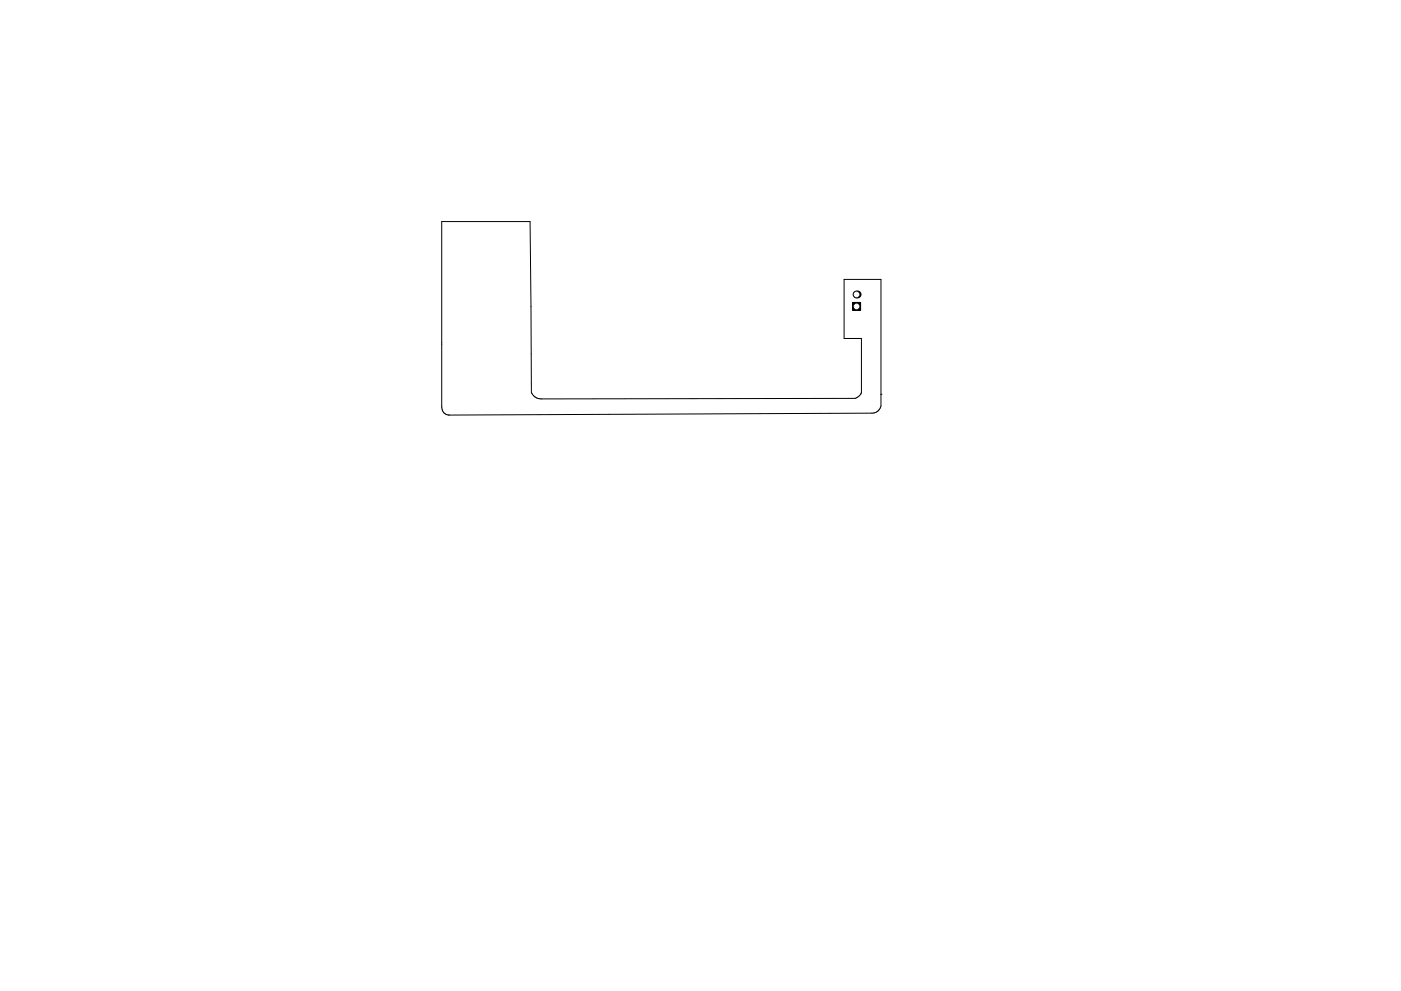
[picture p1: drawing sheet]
<svg xmlns="http://www.w3.org/2000/svg" width="297mm" height="210mm" viewBox="0 0 297 210" stroke-linecap="round" stroke-linejoin="round" font-family="sans-serif">
<path d="M93.7 47h18.7l.3 36.2a2.26 2.26 0 0 0 2.1 1.4l66.5-.1a1.87 1.87 0 0 0 1.3-1.4v-11.3h-3.6v-12.5h7.8v26.8a1.94 1.94 0 0 1-1.9 1.6l-89.7 .4a1.65 1.65 0 0 1-1.5-2zM186.8 83.7h.1" fill="none" stroke="#000" stroke-width=".21"/>
<path d="M180.8 64.2h1.7v1.7h-1.7z" fill="#000" stroke="#000" stroke-width=".21"/>
<circle cx="181.6" cy="62.5" r=".85" fill="#000"/>
<g fill="#fff" stroke="#fff" stroke-width=".21">
<circle cx="181.6" cy="65" r=".5"/>
<circle cx="181.6" cy="62.5" r=".5"/>
</g>
</svg>
